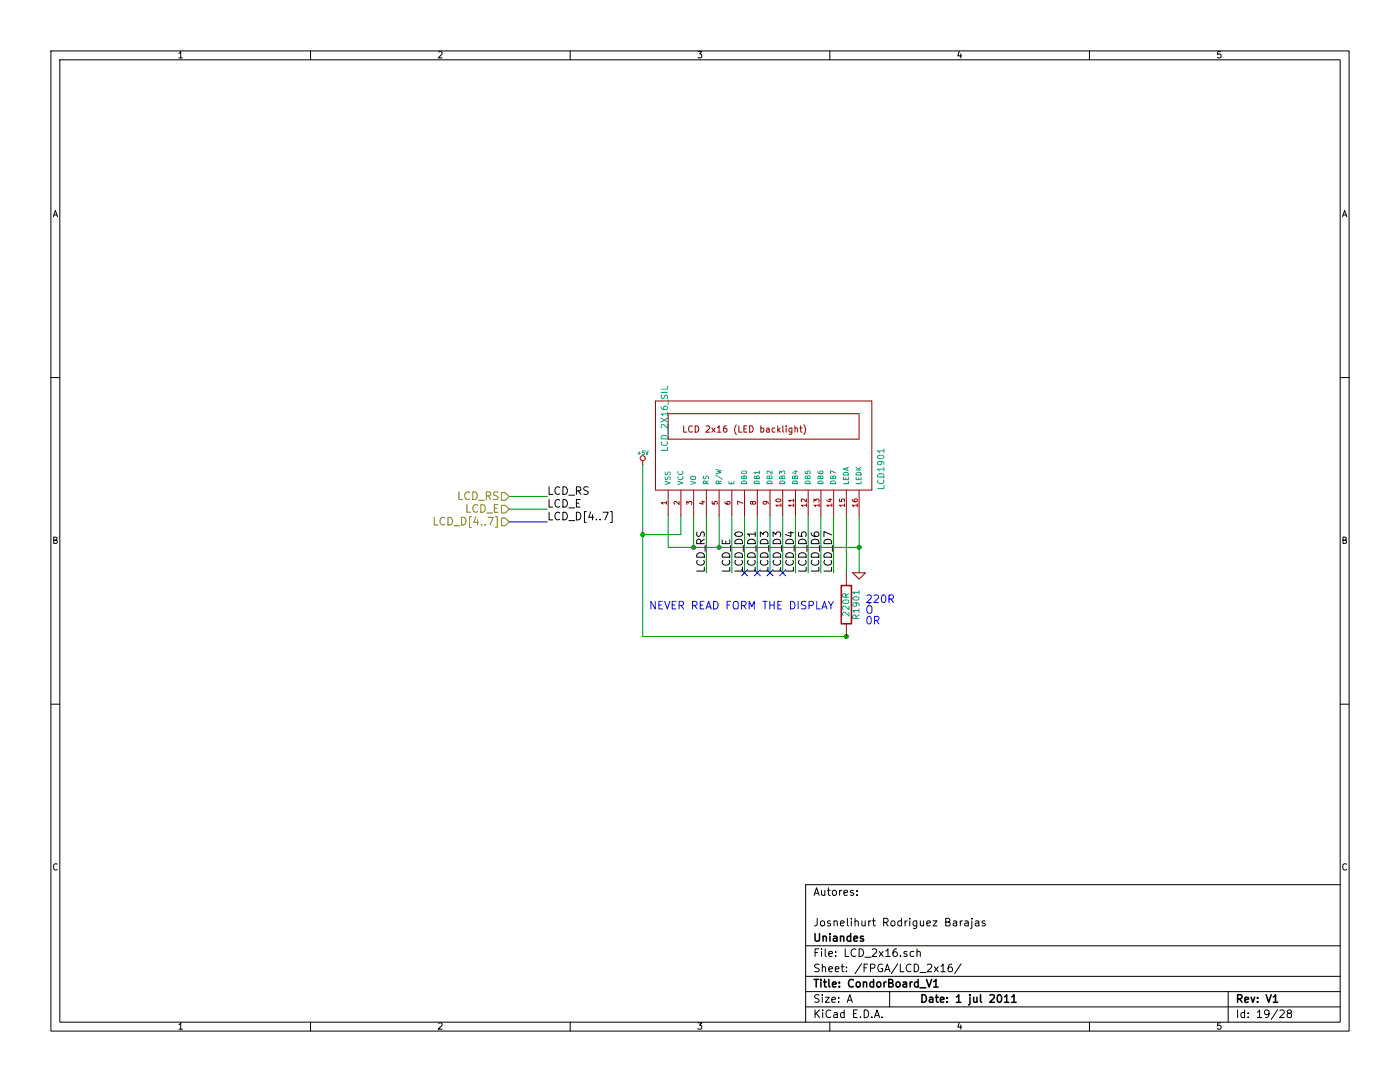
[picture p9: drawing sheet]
<svg xmlns="http://www.w3.org/2000/svg" width="279mm" height="216mm" viewBox="0 0 279 216" stroke-linecap="round" stroke-linejoin="round" font-family="sans-serif">
<g fill="none" stroke="#000" stroke-width=".2">
<path d="M10.2 10.2h259v195.5h-259zM11.9 11.9h255.6v192.1h-255.6zM35.7 10.7l.4-.4v1.3M35.7 11.6h.7M62 10.2v1.7M87.5 10.4l.5-.1 .2 .4-.7 .9h.7M113.8 10.2v1.7M139.3 10.3h.8l-.5 .5 .4 .1v.5l-.2 .2-.5-.2M165.6 10.2v1.7M191.4 10.2l-.2 1h.7M191.7 10.7v.9M217.4 10.2v1.7"/>
<path d="M243.6 10.3h-.6v.6l.2-.1 .4 .1v.5l-.1 .2-.5-.2M10.6 43.3l.4-1.3 .5 1.3M10.8 42.9h.6M267.9 43.3l.5-1.3 .4 1.3M268.1 42.9h.6M10.2 75.3h1.7M267.5 75.3h1.7M109.6 99.7v1.5h.7M109.6 97.1v1.6h.7M111.7 99.8a.72 .72 0 0 0-1 .5 .72 .72 0 0 0 .7 .9l.3-.1M111.7 97.3a.72 .72 0 0 0-1 .5 .72 .72 0 0 0 .7 .9l.3-.2M112.3 99.7a.77 .77 0 0 1 .9 .7 .77 .77 0 0 1-.9 .8z"/>
<path d="M112.3 97.1a.77 .77 0 0 1 .9 .8 .77 .77 0 0 1-.9 .8zM113.5 98.8h1.2M115 97.9h.8l.1-.3-.1-.3-.2-.2h-.6v1.6M115.4 97.9l.5 .8M115.8 99.7h-.8v1.5h.8M117.4 97.2a.62 .62 0 0 0-.8 .1v.4l.7 .4 .1 .3-.3 .3-.6-.1M10.7 107.8l.6-.1v-.4l-.6-.1v1.2h.5l.2-.4-.2-.2M109.6 102.2v1.5h.7M111.7 102.4a.72 .72 0 0 0-1 .5 .72 .72 0 0 0 .7 .8l.3-.1M112.3 102.2a.77 .77 0 0 1 .9 .8 .77 .77 0 0 1-.9 .7zM113.5 103.9h1.2M113.5 101.3h1.2"/>
<path d="M115 102.2a.77 .77 0 0 1 .9 .8 .77 .77 0 0 1-.9 .7zM115 100.4h.5M117 102.1h-.4v2.1h.4M117.9 102.1l-.4 1.1h1M118.2 102.7v1M119 103.6v.1M119.8 103.6v.1M120.4 102.2h1l-.7 1.5M121.8 102.1h.4v2.1h-.4M268 107.8l.6-.1v-.4l-.6-.1v1.2h.5l.2-.4-.2-.2M10.2 140.5h1.7M267.5 140.5h1.7"/>
<path d="M11.4 172.5a.5 .5 0 0 0-.6 0 .5 .5 0 0 0-.1 .6l.2 .5 .5-.1M162.5 178.7l.5-1.6 .5 1.6M162.6 178.2h.7M164 177.6v.9a.39 .39 0 0 0 .6 0M164.6 177.6v1.1M165.1 177.6h.6M165.3 177.1v1.4l.4 .2M166.2 177.8l.2-.2 .5 .2v.7l-.3 .2-.4-.2zM167.6 177.6v1.1M168 177.6l-.4 .4M168.4 178.2l.8-.2-.1-.3-.4-.1-.3 .3 .1 .7h.6M170.3 177.7l-.3-.1-.3 .3 .1 .2 .5 .1v.4h-.6"/>
<path d="M171 178.5v.2M171 177.7v.2M267.5 176.5h-106.7v27.5M268.7 172.5a.5 .5 0 0 0-.6 0 .5 .5 0 0 0-.1 .6l.2 .5 .5-.1M160.8 188.7h106.7M160.8 194.8h106.7M160.8 197.9h106.7M162.7 190.1h.5M163.1 183.2v1.1a.47 .47 0 0 1-.6 .5M163.4 189.3h-.7v1.6M163.5 198.6a.62 .62 0 0 0-.8 0v.5l.7 .3 .1 .3-.3 .3-.6-.1M163.5 192.5a.62 .62 0 0 0-.8 0v.5l.7 .3 .1 .3-.3 .3-.6-.1"/>
<path d="M163.8 183.9l.3-.2 .4 .2v.7l-.2 .2-.5-.2zM164 189.3v.2M164 189.8v1.1M164.1 198.5v.1M164.1 193h.1a.36 .36 0 0 1 .6 .1v.8M164.1 192.4v1.5M164.1 199v1M164.7 189.3v1.4l.2 .2M164.7 199h.8l-.8 1h.8M165.4 190.3l.7-.1v-.3l-.5-.1-.2 .3 .1 .7h.6M165.4 193.4l.7-.1v-.3l-.5-.1-.2 .2 .1 .7h.6M165.7 183.8l-.3-.1-.3 .3 .1 .2 .5 .1v.4h-.6"/>
<path d="M166 199.5l.8-.1-.1-.3-.5-.1-.2 .2 .1 .7h.6M166.4 183.9l.1-.1a.36 .36 0 0 1 .6 .2v.8M166.4 183.7v1.1M166.7 193.4l.7-.1v-.3l-.5-.1-.2 .2 .1 .7h.6M166.8 190.7v.2M166.8 189.9v.2M167.4 199.9v.1M167.4 199.1v.1M167.7 184.3l.8-.2-.1-.3-.4-.1-.3 .3 .1 .7h.6M167.9 192.9h.6M168.1 192.4v1.3l.4 .2M168.7 189.3v1.6h.7"/>
<path d="M168.9 193.8v.1M168.9 193v.1M169.1 200l.5-1.5 .5 1.5M169.1 183.2v1.4l.2 .2M169.2 199.6h.8M169.9 183.2v.2M169.9 183.7v1.1M170.6 183.9l.1-.1a.36 .36 0 0 1 .6 .2v.8M170.6 183.2v1.6M170.8 189.5a.72 .72 0 0 0-1 .5 .72 .72 0 0 0 .7 .9l.3-.2M171.5 189.3a.77 .77 0 0 1 .8 .8 .77 .77 0 0 1-.8 .8zM171.9 192.3l-1.3 2"/>
<path d="M172 183.7v.9a.39 .39 0 0 0 .7 0M172.4 193.1h.5M172.6 191h1.2M172.7 183.7v1.1M173.2 192.4h-.8v1.5M173.4 183.7v1.1M173.7 193.2l.8-.1 .1-.2-.1-.4-.2-.1h-.6v1.5M173.8 183.7l-.4 .3M174.1 189.5l.6-.2 .3 .5-1 1.1h1M174.1 183.7h.6M174.3 183.2v1.4l.4 .2M175.5 189.8l.8 1.1"/>
<path d="M176.1 192.5a.7 .7 0 0 0-.9 .7 .7 .7 0 0 0 .9 .6v-.5h-.3M176.3 189.8l-.8 1.1M176.4 184h.7l.1-.3v-.3l-.3-.2h-.5v1.6M176.6 193.9l.5-1.5 .5 1.5M176.7 193.5h.7M176.7 184l.5 .8M176.8 189.8l.4-.5v1.6M176.8 190.9h.8M177.5 197.9v3M178 183.8l.3-.1 .3 .3v.5l-.3 .3-.3-.1-.2-.2zM178.9 189.3a.62 .62 0 0 0-.7 .7l.1 .7 .2 .2 .5-.2 .1-.5-.2-.2-.4-.1-.3 .3M179.2 192.3l-1.3 2"/>
<path d="M179.7 192.4v1.5h.7M179.7 190.7v.2M179.9 183.8l-.4-.1-.3 .3v.6l.3 .2 .4-.1M179.9 183.2v1.6M180.6 183.7v1.1M181 189.9l-.4-.1-.2 .3 .1 .2 .5 .1v.4h-.6M181.1 183.7l-.5 .3M181.6 183.2v.2M181.6 183.7v1.1M181.8 192.5a.72 .72 0 0 0-1 .5 .72 .72 0 0 0 .7 .9l.3-.1M182.4 189.9l-.5-.1-.3 .3 .1 .6 .2 .2 .5-.1M182.4 192.4a.77 .77 0 0 1 .9 .7 .77 .77 0 0 1-.9 .8z"/>
<path d="M183 183.7v1.3l-.3 .3-.4-.1M183 183.8l-.5-.1-.3 .3 .1 .6 .2 .2 .5-.1M183 190l.1-.1a.36 .36 0 0 1 .6 .2v.8M183 189.3v1.6M183.6 194.1h1.2M183.7 183.7v.9a.39 .39 0 0 0 .6 0M184.3 183.7v1.1M185 184.3l.7-.2-.1-.3-.4-.1-.2 .3v.7h.6M185.1 192.5l.5-.1 .4 .4-1 1.1h1M186.2 183.7h.8l-.8 1.1h.8M186.5 192.9l.7 1M187.2 192.9l-.7 1"/>
<path d="M187.8 192.8l.4-.4v1.5M187.8 193.9h.8M188.7 184h.6l.2-.2 .1-.3-.2-.2-.7-.1v1.6h.6l.3-.3a.41 .41 0 0 0-.3-.5M189.9 192.4a.62 .62 0 0 0-.7 .6l.1 .8 .2 .1 .5-.1 .1-.5-.2-.3h-.4l-.3 .3M190.3 183.8h.6v1M190.9 184.1l-.5 .1a.3 .3 0 0 0-.2 .3 .3 .3 0 0 0 .2 .3l.5-.1M191.6 183.7v1.1M191.8 192.3l-1.3 2M192.1 183.7l-.5 .3M192.6 183.8h.6v1M193.2 184.1l-.5 .1a.3 .3 0 0 0-.2 .3 .3 .3 0 0 0 .2 .3l.5-.1M194 183.7v1.4l-.3 .2"/>
<path d="M194 183.2v.2M194.7 183.8h.6l.1 1M195.4 184.1l-.6 .1a.3 .3 0 0 0-.2 .3 .3 .3 0 0 0 .2 .3l.6-.1M196.6 183.8l-.4-.1-.2 .3 .1 .2 .5 .1v.4h-.6M245.1 197.9v6.1M35.7 204.5l.4-.4v1.3M35.7 205.4h.7M62 204v1.7M87.5 204.2l.5-.1 .2 .4-.7 .9h.7M113.8 204v1.7M139.3 204.1h.8l-.5 .5 .4 .1v.5l-.2 .2-.5-.2M160.8 200.9h106.7"/>
<path d="M162.7 201.5v1.5M162.9 202.2l.7 .8M163.6 201.5l-.9 .9M164.2 201.5v.2M164.2 202v1M165.6 204v1.7M165.8 201.7a.72 .72 0 0 0-1 .5 .72 .72 0 0 0 .7 .8l.3-.1M166.4 202.1h.6l.1 .9M167.1 202.4l-.5 .1a.3 .3 0 0 0-.2 .3 .3 .3 0 0 0 .2 .2h.5M168.5 202.1l-.5-.1-.3 .3 .1 .6 .2 .1h.5M168.5 201.5v1.5M170.4 202.3h.5"/>
<path d="M171.1 201.5h-.7v1.5h.7M171.7 202.9v.1M172.5 201.5a.77 .77 0 0 1 .9 .8 .77 .77 0 0 1-.9 .7zM174 202.9v.1M174.5 203l.5-1.5 .5 1.5M174.7 202.6h.7M176 202.9v.1M191.4 204l-.2 1h.7M191.7 204.5v.9M217.4 204v1.7M243.6 204.1h-.6v.6l.2-.1 .4 .1v.5l-.1 .2-.5-.2M247 201.5v1.5"/>
<path d="M248.4 202.1l-.4-.1-.3 .3v.6l.3 .1h.4M248.4 201.5v1.5M249.1 202.9v.1M249.1 202.1v.2M250.9 202l.5-.5v1.5M250.9 203h.9M253.3 202.2l-.3 .3-.5-.1-.1-.2 .1-.6 .5-.1 .2 .2a1.16 1.16 0 0 1-.2 1.3h-.5M255 201.4l-1.3 2M255.4 201.7l.6-.2 .3 .5-.9 1h.9M257.2 202.2l-.3-.3v-.2l.3-.2 .4 .1 .2 .2-.1 .2-.7 .3-.1 .2v.4l.3 .1h.3l.3-.2v-.3l-.3-.3"/>
</g>
<g fill="none" stroke="#000" stroke-width=".3">
<path d="M162.5 195.4h.8M162.7 186.3v1.2l.3 .3h.2l.4-.3v-1.2M162.9 195.4v1.6M163.8 195.4v.2M163.8 195.9v1.1M164.3 186.9a.36 .36 0 0 1 .6 .1v.8M164.3 186.8v1M164.4 195.9h.5M164.6 195.4v1.3l.3 .3M165.4 195.4v1.3l.3 .3M165.6 186.3v.1M165.6 186.8v1"/>
<path d="M166.1 196.4l.8-.1-.1-.3-.4-.1-.3 .3 .1 .7h.6M166.4 186.9h.6v.9M167 187.2h-.5a.3 .3 0 0 0-.2 .3 .3 .3 0 0 0 .2 .3l.5-.1M167.5 196.8v.2M167.5 196v.2M167.7 186.9h.1a.36 .36 0 0 1 .6 .1v.8M167.7 186.8v1M169.8 186.9l-.5-.1-.3 .3 .1 .6 .2 .1 .5-.1M169.8 186.3v1.5M170.3 195.6a.72 .72 0 0 0-1 .5 .72 .72 0 0 0 .7 .9l.3-.2M170.4 187.3l.7-.1v-.3l-.5-.1-.2 .2 .1 .7h.6M170.9 196.1l.3-.2 .4 .2v.7l-.2 .2-.5-.2z"/>
<path d="M172.3 186.9l-.4-.1-.2 .2 .1 .2 .5 .2v.3h-.6M172.3 196.1l.1-.1a.36 .36 0 0 1 .6 .2v.8M172.3 195.9v1.1M174.3 196l-.4-.1-.3 .3 .1 .6 .2 .2 .4-.1M174.3 195.4v1.6M175.1 196.1l.2-.2 .4 .2v.7l-.2 .2-.4-.2zM176.4 195.9v1.1M176.9 195.9l-.5 .3M177.4 196.2h.5l.2-.2 .1-.3-.2-.2-.6-.1v1.6h.6l.3-.3a.41 .41 0 0 0-.4-.5M178.9 196.1l.2-.2 .5 .2v.7l-.3 .2-.4-.2zM180.3 196h.5l.1 1M180.9 196.3l-.5 .1a.3 .3 0 0 0-.2 .3 .3 .3 0 0 0 .2 .3l.5-.1"/>
<path d="M181.6 195.9v1.1M182.1 195.9l-.5 .3M183.2 196l-.4-.1-.3 .3 .1 .6 .2 .2 .4-.1M183.2 195.4v1.6M183.6 197.1h1.2M184 198.5a.77 .77 0 0 1 .9 .7 .77 .77 0 0 1-.9 .8zM184.9 195.4l.5 1.6 .5-1.6M185.5 199.1h.6l.1 .9M186.2 199.4h-.5a.3 .3 0 0 0-.3 .3 .3 .3 0 0 0 .3 .3l.5-.1M186.3 195.9l.5-.5v1.6M186.3 197h.9M186.7 199h.6"/>
<path d="M186.9 198.5v1.3l.4 .2M187.7 199.5l.7-.1-.1-.3-.4-.1-.2 .2 .1 .7h.5M189.1 199.9v.1M189.1 199.1v.1M190.9 198.9l.4-.4v1.5M190.9 200h.9M193.6 199v1.3l-.3 .2M193.6 198.5v.1M194.3 199v.8a.39 .39 0 0 0 .7 .1M195 199v1M195.7 198.5v1.3l.2 .2M197.6 198.6l.5-.1 .4 .4-1 1.1h1"/>
<path d="M199.2 198.6l.2-.1a.81 .81 0 0 1 .5 .7 .81 .81 0 0 1-.5 .8l-.2-.1-.2-.5zM200.5 198.9l.4-.4v1.5M200.5 200h.8M201.9 198.9l.5-.4v1.5M201.9 200h.9M247 199.3l.7-.1 .2-.2-.1-.4-.2-.1h-.6v1.5M247.4 199.3l.5 .7M248.4 199.5l.8-.1-.1-.3-.4-.1-.3 .2 .1 .7h.6M249.7 199l.3 1 .4-1M251 199.9v.1M251 199.1v.1M252.7 198.5l.5 1.5 .5-1.5"/>
<path d="M254.1 198.9l.5-.4v1.5M254.1 200h.9"/>
</g>
<path d="M101.6 104.1h7.6" fill="none" stroke="#0000c0" stroke-width=".2"/>
<path d="M101.6 99.1h7.6M101.6 101.6h7.6" fill="none" stroke="#00a000" stroke-width=".2"/>
<circle cx="171.4" cy="109.2" r=".41" fill="#00a000"/>
<g fill="none" stroke="#00a000" stroke-width=".2">
<path d="M153.7 102.9v11.4M158.8 102.9v11.4M163.8 102.9v11.4"/>
<circle cx="171.4" cy="109.2" r=".41"/>
</g>
<circle cx="138.4" cy="109.2" r=".41" fill="#00a000"/>
<g fill="none" stroke="#00a000" stroke-width=".2">
<path d="M133.4 102.9v6.3M135.9 102.9v3.8h-7.6M138.4 102.9v6.3M141 102.9v11.4M143.5 102.9v6.3M146.1 102.9v11.4M148.6 102.9v11.4M151.1 102.9v11.4M156.2 102.9v11.4M161.3 102.9v11.4M166.4 102.9v11.4M168.9 102.9v11.4"/>
<path d="M171.5 102.9v11.4"/>
<circle cx="138.4" cy="109.2" r=".41"/>
</g>
<circle cx="143.5" cy="109.2" r=".41" fill="#00a000"/>
<g fill="none" stroke="#00a000" stroke-width=".2">
<path d="M128.3 92.7v34.3"/>
<circle cx="143.5" cy="109.2" r=".41"/>
</g>
<circle cx="128.3" cy="106.7" r=".41" fill="#00a000"/>
<circle cx="128.3" cy="106.7" r=".41" fill="none" stroke="#00a000" stroke-width=".2"/>
<circle cx="168.9" cy="127" r=".41" fill="#00a000"/>
<g fill="none" stroke="#00a000" stroke-width=".2">
<path d="M133.4 109.2h38.1M128.3 127h40.6"/>
<circle cx="168.9" cy="127" r=".41"/>
</g>
<g fill="none" stroke="#808000" stroke-width=".2">
<path d="M91.6 98.1v1.6h.7M93.7 98.3a.72 .72 0 0 0-1 .5 .72 .72 0 0 0 .7 .9l.3-.2M94.4 98.1a.77 .77 0 0 1 .9 .8 .77 .77 0 0 1-.9 .8zM95.5 99.8h1.2M97.1 99l.7-.1 .1-.2v-.4l-.3-.2h-.5v1.6M97.4 99l.5 .7M99.4 98.2a.62 .62 0 0 0-.8 .1v.4l.7 .4 .1 .3-.3 .3-.6-.1M100.1 98.3h.7l.8 .8-.8 .7h-.7zM86.6 103.2v1.5h.8M88.8 103.4a.72 .72 0 0 0-1 .5 .72 .72 0 0 0 .7 .8l.3-.1M89.4 103.2a.77 .77 0 0 1 .9 .8 .77 .77 0 0 1-.9 .7zM90.6 104.9h1.1"/>
<path d="M92.1 103.2a.77 .77 0 0 1 .9 .8 .77 .77 0 0 1-.9 .7zM93.2 100.7v1.5h.7M94.1 103.1h-.4v2.2h.4M94.9 103.1l-.3 1.1h.9M95.3 103.7v1M95.3 100.8a.72 .72 0 0 0-1 .5 .72 .72 0 0 0 .7 .9l.3-.1M96 100.7a.77 .77 0 0 1 .9 .7 .77 .77 0 0 1-.9 .8zM96.1 104.6v.1M96.8 104.6v.1M97.1 102.4h1.2M97.4 103.2h1.1l-.7 1.5M98.7 101.4h.5"/>
<path d="M98.9 103.1h.3v2.2h-.3M99.4 100.7h-.7v1.5h.7M100.1 103.4h.7l.8 .7-.8 .8h-.7zM100.1 100.8h.7l.8 .8-.8 .8h-.7z"/>
</g>
<path d="M148 113.7l1.2 1.2M149.2 113.7l-1.2 1.2M150.5 113.7l1.2 1.2M151.7 113.7l-1.2 1.2M153.1 113.7l1.2 1.2M154.3 113.7l-1.2 1.2M155.6 113.7l1.2 1.2M156.8 113.7l-1.2 1.2" fill="none" stroke="#0000c0" stroke-width=".2"/>
<g fill="none" stroke="#000" stroke-width=".2">
<path d="M139.1 110.6a.81 .81 0 0 1 1-.3 .81 .81 0 0 1 .5 .9h-1.6zM139.1 106.1a.62 .62 0 0 0 .1 .9h.4l.4-.8 .3-.1 .3 .4-.1 .5M139.2 111.8a.72 .72 0 0 0 .5 1 .72 .72 0 0 0 .9-.7l-.2-.3M139.9 108.5l-.1-.8-.3-.1-.3 .1-.2 .2v.6h1.6M140.6 113.2v.7h-1.6M140.6 107.6l-.7 .5M140.7 108.8v1.2M144.1 107.7v.8h1.5v-.8M144.2 110.6a.81 .81 0 0 1 .9-.3 .81 .81 0 0 1 .5 .9h-1.5zM144.3 111.8a.72 .72 0 0 0 .5 1 .72 .72 0 0 0 .8-.7l-.1-.3M144.9 108v.5M145.6 113.2v.7h-1.5"/>
<path d="M145.8 108.8v1.2M146.7 106.4a.89 .89 0 0 1 1.5 .3 .86 .86 0 0 1-.8 .4 .86 .86 0 0 1-.7-.6zM146.8 111.8a.72 .72 0 0 0 .5 1 .72 .72 0 0 0 .9-.7l-.1-.3M146.9 110.4a.79 .79 0 0 1 .9-.1 .79 .79 0 0 1 .4 .9h-1.5v-.4zM146.9 107.7a.79 .79 0 0 1 .9 0 .79 .79 0 0 1 .4 .8h-1.5v-.4zM148.2 113.2v.7h-1.5M148.3 108.8v1.2M149.3 110.6a.81 .81 0 0 1 .9-.3 .81 .81 0 0 1 .5 .9h-1.5zM149.4 111.8a.72 .72 0 0 0 .4 1 .72 .72 0 0 0 .9-.7l-.1-.3M149.4 107.7a.79 .79 0 0 1 .9 0 .79 .79 0 0 1 .4 .8h-1.5v-.4zM150.7 113.2v.7h-1.5M150.7 106.6h-1.5l.4 .4"/>
<path d="M150.7 106.1v.9M150.9 108.8v1.2M151.7 107.1v-1l.6 .6 .2-.5h.6l.2 .3-.2 .6M151.8 110.6a.81 .81 0 0 1 1-.3 .81 .81 0 0 1 .5 .9h-1.6zM151.9 111.8a.72 .72 0 0 0 .5 1 .72 .72 0 0 0 .9-.7l-.2-.3M152 107.7a.79 .79 0 0 1 .9 0 .79 .79 0 0 1 .4 .8h-1.6v-.4zM153.3 113.2v.7h-1.6M153.4 108.8v1.2M154.3 107.1v-1l.6 .6 .1-.5h.7l.1 .3-.1 .6M154.4 110.6a.81 .81 0 0 1 .9-.3 .81 .81 0 0 1 .5 .9h-1.5zM154.4 111.8a.72 .72 0 0 0 .5 1 .72 .72 0 0 0 .9-.7l-.1-.3M154.5 107.7a.79 .79 0 0 1 .9 0 .79 .79 0 0 1 .4 .8h-1.5v-.4z"/>
<path d="M155.8 113.2v.7h-1.5M156 108.8v1.2M156.9 110.6a.81 .81 0 0 1 .9-.3 .81 .81 0 0 1 .5 .9h-1.5zM157 111.8a.72 .72 0 0 0 .5 1 .72 .72 0 0 0 .8-.7l-.1-.3M157 107.7a.79 .79 0 0 1 1 0 .79 .79 0 0 1 .3 .8h-1.5v-.4zM157.3 106.3h1M157.8 106.1v.9l-1.1-.3M158.3 113.2v.7h-1.5M158.5 108.8v1.2M159.4 106.2v.8h.7l-.2-.2 .1-.5 .2-.2 .6 .1 .1 .3-.1 .5M159.5 111.8a.72 .72 0 0 0 .5 1 .72 .72 0 0 0 .9-.7l-.1-.3M159.6 110.4a.79 .79 0 0 1 .9-.1 .79 .79 0 0 1 .4 .9h-1.5v-.4z"/>
<path d="M159.6 107.7a.79 .79 0 0 1 .9 0 .79 .79 0 0 1 .4 .8h-1.5v-.4zM160.9 113.2v.7h-1.5M161 108.8v1.2M161.9 106.3a.62 .62 0 0 0 .7 .7h.7l.1-.3-.1-.5-.5-.1-.2 .2-.1 .4 .3 .3M162 110.6a.81 .81 0 0 1 .9-.3 .81 .81 0 0 1 .5 .9h-1.5zM162.1 111.8a.72 .72 0 0 0 .4 1 .72 .72 0 0 0 .9-.7l-.1-.3M162.1 107.7a.79 .79 0 0 1 .9 0 .79 .79 0 0 1 .4 .8h-1.5v-.4zM163.4 113.2v.7h-1.5M163.6 108.8v1.2M164.5 110.6a.81 .81 0 0 1 1-.3 .81 .81 0 0 1 .5 .9h-1.6zM164.6 111.8a.72 .72 0 0 0 .5 1 .72 .72 0 0 0 .9-.7l-.2-.3M164.7 107.7a.79 .79 0 0 1 .9 0 .79 .79 0 0 1 .4 .8h-1.6v-.4z"/>
<path d="M166 113.2v.7h-1.6M166 106.7l-1.6-.6v1M166.1 108.8v1.2"/>
</g>
<g fill="none" stroke="#00f" stroke-width=".2">
<path d="M130.8 120v1.5l-.9-1.5v1.5M132.2 120h-.7v1.5h.7M132.7 120l.5 1.5 .5-1.5M134.9 120h-.7v1.5h.7M140.5 120h-.7v1.5h.7M142.4 120a.77 .77 0 0 1 .9 .8 .77 .77 0 0 1-.9 .7zM145.8 120h-.7v1.5M152.2 120h.9M152.7 120v1.5M153.6 120v1.5M154.5 120v1.5M156 120h-.8v1.5h.8"/>
<path d="M157.8 120a.77 .77 0 0 1 .9 .8 .77 .77 0 0 1-.9 .7zM159.3 120v1.5M163 120v1.5h.7M165.3 120l.5 .8 .5-.8M173 118.9l.6-.2 .3 .5-1 1h1M174.4 118.9l.6-.2 .3 .5-.9 1h.9M176 118.9l.3-.2a.81 .81 0 0 1 .5 .8 .81 .81 0 0 1-.5 .7l-.3-.1-.1-.4zM177.4 119.5h.8l.1-.3-.1-.3-.2-.2h-.6v1.5M177.8 119.5l.5 .7M131.5 120.7h.5M134.2 120.7h.5M135.5 120.8l.8-.1 .1-.2-.1-.4-.2-.1h-.6v1.5"/>
<path d="M135.9 120.8l.5 .7M138.2 120.8l.8-.1 .1-.2-.1-.4-.2-.1h-.6v1.5M138.6 120.8l.5 .7M139.8 120.7h.5M140.9 121.5l.5-1.5 .5 1.5M141 121.1h.8M145.1 120.7h.5M146.6 120.1a.5 .5 0 0 1 .5-.1 .5 .5 0 0 1 .2 .5v.8a.53 .53 0 0 1-.6 .2 .53 .53 0 0 1-.4-.5v-.5zM148 120.8l.7-.1 .2-.2-.1-.4-.2-.1h-.6v1.5M148.4 120.8l.5 .7M149.5 121.5v-1.5l.5 1.1 .5-1.1v1.5M153.6 120.7h.9"/>
<path d="M155.2 120.7h.5M160.8 120.1a.62 .62 0 0 0-.8 0v.5l.8 .3v.3l-.3 .3-.6-.1M161.5 120.8l.7-.1 .2-.2-.1-.4-.2-.1h-.6v1.5M164 121.5l.5-1.5 .5 1.5M164.2 121.1h.7M165.8 120.8v.7M173.2 120.9a.5 .5 0 0 1 .6 0 .5 .5 0 0 1 .2 .5v.8a.53 .53 0 0 1-.6 .2 .53 .53 0 0 1-.4-.5v-.5zM173.2 123.1l.2-.1a.81 .81 0 0 1 .5 .7 .81 .81 0 0 1-.5 .8 .98 .98 0 0 1-.2-1.4zM173.7 120.3l-.2 .2M174.5 123.8l.8-.1 .1-.2-.1-.4-.2-.1h-.6v1.5M174.9 123.8l.5 .7"/>
</g>
<path d="M167.9 116.8h2v7.7h-2z" fill="none" stroke="#a00000" stroke-width=".3"/>
<g fill="none" stroke="#a00000" stroke-width=".2">
<path d="M128.3 91.9v.8M130.8 80h43.2v17.8h-43.2zM133.4 82.6h38.1v5h-38.1zM133.4 97.8v5.1M135.9 97.8v5.1M136.4 85v1.2h.7M138.2 85.1a.5 .5 0 0 0-.6 0 .5 .5 0 0 0-.2 .6l.2 .5 .6-.1M138.4 97.8v5.1M138.7 85a.64 .64 0 0 1 .8 .6 .64 .64 0 0 1-.8 .6zM140.3 100v.6l-.8-.2M140.9 85.1l.5-.1 .2 .3-.8 .9h.8M141 97.8v5.1"/>
<path d="M142.1 85.4l.6 .8M142.7 85.4l-.6 .8M143.2 85.3l.3-.3v1.2M143.2 86.2h.7M143.5 97.8v5.1M145 85h-.4a.87 .87 0 0 0 0 1.2l.4-.1v-.5l-.4-.2-.2 .3M146.1 97.8v5.1M147 84.8a1.47 1.47 0 0 0 0 1.9M147.4 85v1.2h.7M148.5 85.6h.4M148.6 97.8v5.1M149.1 85h-.6v1.2h.6"/>
<path d="M149.6 85a.64 .64 0 0 1 .7 .6 .64 .64 0 0 1-.7 .6zM151.1 97.8v5.1M151.8 85.4h.4l.3 .2-.2 .6h-.5M151.8 85v1.2M153 85.4h.5v.8M153.5 85.7l-.4 .1-.2 .1 .1 .3h.5M153.7 97.8v5.1M154.7 85.4h-.4l-.2 .2 .1 .6h.5M154.9 99.7a.62 .62 0 0 1 1 .2 .59 .59 0 0 1-1.1-.1zM155.2 85v1.2M155.3 85.8l.4 .4M155.7 85.4l-.5 .5"/>
<path d="M156.2 97.8v5.1M156.2 85v1.1l.2 .1M156.9 85v.1M156.9 85.4v.8M158 85.4v1.1l-.5 .1M158 85.4h-.3l-.2 .2 .1 .6h.4M158.4 99.8h-1l.3 .3M158.4 99.6v.5M158.6 85.5l.5-.1 .1 .8M158.6 85v1.2M158.8 97.8v5.1M159.6 85.4h.5"/>
<path d="M159.8 85v1.1l.3 .1M160.4 84.8a1.47 1.47 0 0 1 0 1.9M160.9 99.6v.6l-.7-.6-.3 .1 .1 .4M161.3 97.8v5.1M163.8 97.8v5.1M165.4 99.6h.6M165.7 99.5v.6l-.8-.2M166.4 97.8v5.1M167.5 99.6v.5h.5v-.5h.5l.1 .1-.1 .4M168.9 97.8v5.1M170.1 99.6l.1 .4 .7 .1 .2-.2-.1-.3h-.5v.3l.2 .2M171.5 97.8v5.1"/>
<path d="M133 100.3h-1l.3 .3M133 100.1v.5M135.5 100.1v.6l-.7-.6-.3 .1 .1 .4M137.1 100.7v-.6l.3 .3 .1-.3h.5l.1 .1-.1 .5M140 100.1h.6M142.1 100.1v.5h.5v-.5h.5l.1 .1-.1 .4M144.7 100.1l.1 .4 .7 .1 .2-.2-.1-.3h-.5v.3l.2 .2M148.2 100.4l-1-.4v.7M150.2 100.2l.2-.1 .4 .1-.1 .3-.3 .1-.3-.5h-.3v.4l.2 .1 .2-.2M152.7 100.1l.2 .1v.3h-.6v-.3l.2-.1h.6l.2 .4M155.9 100.8h-1.1l.3 .3M155.9 100.5v.6"/>
<path d="M158.4 100.8h-1l.3 .3M158.4 100.5v.6M160.9 100.8h-1l.3 .3M160.9 100.5v.6M162.5 100.2v-.6l.3 .3 .1-.3h.5l.1 .1-.1 .5M163.5 100.8h-1l.3 .3M163.5 100.5v.6M166 100.8h-1l.3 .3M166 100.5v.6M168.6 100.8h-1.1l.3 .3M168.6 100.5v.6M168.9 114.3v2.5"/>
<path d="M170.2 114.3h2.5l-1.2 1.3zM171.1 100.8h-1l.3 .3M171.1 100.5v.6M168.9 124.5v2.5"/>
<circle cx="128.3" cy="91.4" r=".51"/>
</g>
<g fill="none" stroke="#00a0a0" stroke-width=".2">
<path d="M132 78.3h1.2M132 78.8v.5l.1 .2h.4l.2-.6 .3-.1 .2 .3v.5M133.2 77.1v.6h-1.2M133.4 79.8v1M127.3 90.4h.6M127.6 90.1v.6M128.6 90h-.4v.3h.3l.1 .3-.1 .1h-.3M128.9 90l.2 .7 .3-.7M132 81.2v.3a.87 .87 0 0 0 1.2 0l-.1-.4h-.5l-.2 .4 .3 .2M132 83.4l1.2 .9M132.1 88.1a.5 .5 0 0 0 0 .7 .5 .5 0 0 0 .6 .1l.5-.2-.1-.6M132.1 87a.67 .67 0 0 1 .8-.1 .67 .67 0 0 1 .3 .7h-1.2z"/>
<path d="M132.7 96l1.1 .3-1.1 .4M132.8 95.1v.5l.3 .1a.43 .43 0 0 1 .6-.5v.5M132.8 94.2v.5h.3a.43 .43 0 0 1 .6-.5v.5M133.2 89.3v.6h-1.2M133.2 84.7v.8l-.9-.8-.3 .2 .1 .5M133.2 82.6h-1.2l.3 .4M133.2 83.4l-1.2 .9M133.2 82.2v.8M133.4 85.6v1M135.3 96l1 .3-1 .4M135.4 95.1a.44 .44 0 0 0 .4 .6 .44 .44 0 0 0 .4-.6M135.4 94.1a.44 .44 0 0 0 .4 .6 .44 .44 0 0 0 .4-.6"/>
<path d="M137.8 96l1 .3-1 .4M137.9 95.2l.8-.1 .1 .4-.3 .2h-.5l-.2-.2zM140.4 95v.5h.3a.43 .43 0 0 1 .6-.5v.6M140.9 96.5l-.1-.5h-.4v.5h1M141.4 96l-.5 .3M142.8 94.8l1.4 .9M142.9 93.7l1 .2-.7 .2 .7 .2-1 .2M143.4 96.5v-.5h-.4l-.1 .5h1M143.9 96l-.5 .3M145.4 96v.5h1.1v-.5M145.9 96.2v.3M148 96.1a.55 .55 0 0 1 .6-.1 .55 .55 0 0 1 .4 .5h-1z"/>
<path d="M148.1 94.1a.53 .53 0 0 1 .5-.2 .53 .53 0 0 1 .4 .4 .59 .59 0 0 1-1-.1zM148.5 95.2l.2-.3 .3 .2v.4h-1l.1-.5 .3 .1 .1 .4M150.6 96.1a.55 .55 0 0 1 .6-.1 .55 .55 0 0 1 .3 .5h-1zM151 95.2l.2-.3 .3 .2v.4h-1l.1-.5 .4 .1v.4M151.5 94.3h-1l.3 .2M151.5 94v.5M153.1 96.1a.55 .55 0 0 1 .6-.1 .55 .55 0 0 1 .4 .5h-1zM153.5 95.2l.2-.3 .4 .2v.4h-1l.1-.5 .3 .1v.4M154.1 94v.6l-.7-.6-.3 .2 .1 .3M155.6 94.6v-.6l.4 .3 .1-.3h.4l.1 .2-.1 .4M155.7 96.1a.55 .55 0 0 1 .6-.1 .55 .55 0 0 1 .3 .5h-1zM156.1 95.2l.2-.3 .3 .2v.4h-1l.1-.5 .3 .1 .1 .4"/>
<path d="M158.2 96.1a.55 .55 0 0 1 .6-.1 .55 .55 0 0 1 .4 .5h-1.1zM158.5 94.1h.7M158.6 95.2l.2-.3 .4 .2v.4h-1.1l.1-.5 .4 .1v.4M158.8 93.9v.6l-.7-.2M160.7 94v.5h.5l-.1-.4 .5-.1 .1 .2-.1 .3M160.7 96.1a.55 .55 0 0 1 .6-.1 .55 .55 0 0 1 .4 .5h-1zM161.2 95.2l.2-.3 .3 .2v.4h-1l.1-.5 .3 .1 .1 .4M163.2 94.1l.1 .3 .8 .1 .1-.1-.1-.4-.4 .1-.1 .3 .2 .1M163.3 96.1a.55 .55 0 0 1 .6-.1 .55 .55 0 0 1 .3 .5h-1zM163.7 95.2l.2-.3 .3 .2v.4h-1l.1-.5 .4 .1v.4M165.8 96.1a.55 .55 0 0 1 .6-.1 .55 .55 0 0 1 .4 .5h-1zM166.2 95.2l.2-.3 .4 .2v.4h-1l.1-.5 .3 .1v.4"/>
<path d="M166.8 94.4l-1-.5v.7M168.3 95.2v.5h1v-.5M168.4 94.4a.55 .55 0 0 1 .6-.1 .55 .55 0 0 1 .3 .5h-1zM168.8 95.4v.3M169 93.3v.5M169.3 96v.5h-1M169.3 93.3l-1 .3 1 .3M170.8 95.2v.5h1.1v-.5M170.8 93.8h1.1M170.8 93.2l.6 .6M170.9 94.4a.55 .55 0 0 1 .6-.1 .55 .55 0 0 1 .4 .5h-1.1zM171.3 95.4v.3"/>
<path d="M171.9 96v.5h-1.1M171.9 93.2l-.6 .4M175.2 91a.74 .74 0 0 1 1.2 .3 .74 .74 0 0 1-1.3-.2zM175.3 95.8a.5 .5 0 0 0 0 .6 .5 .5 0 0 0 .6 .1l.5-.2-.1-.5M175.3 94.6a.67 .67 0 0 1 .8-.1 .67 .67 0 0 1 .3 .7h-1.3zM175.7 92l.2 .3v.4h-.6l-.2-.4 .3-.3 .7 .1 .3 .2v.4M176.4 96.9v.6h-1.3M176.4 93.6h-1.3l.4 .4M176.4 90h-1.3l.4 .3M176.4 89.6v.7M176.4 93.3v.7M168.2 119.9a.74 .74 0 0 1 1.2 .2 .74 .74 0 0 1-1.3-.1z"/>
<path d="M168.8 119.2v-.7h-.5l-.2 .7h1.3M169.4 118.4l-.6 .4M170.3 119.2a.74 .74 0 0 1 1.2 .3 .74 .74 0 0 1-1.3-.1zM171.5 118.2h-1.3l.4 .3M171.5 117.8v.7M169.4 122.1v.8l-.9-.8-.4 .3 .2 .5M169.4 120.9v.8l-.9-.8-.4 .3 .2 .4M170.7 120.3l.3 .2-.1 .4h-.6l-.1-.4 .2-.2h.7l.3 .2 .1 .4M170.8 123.4v-.6h-.5l-.1 .6h1.3M171.5 121.8h-1.3l.4 .4M171.5 122.7l-.7 .4M171.5 121.5v.7"/>
</g>
</svg>
